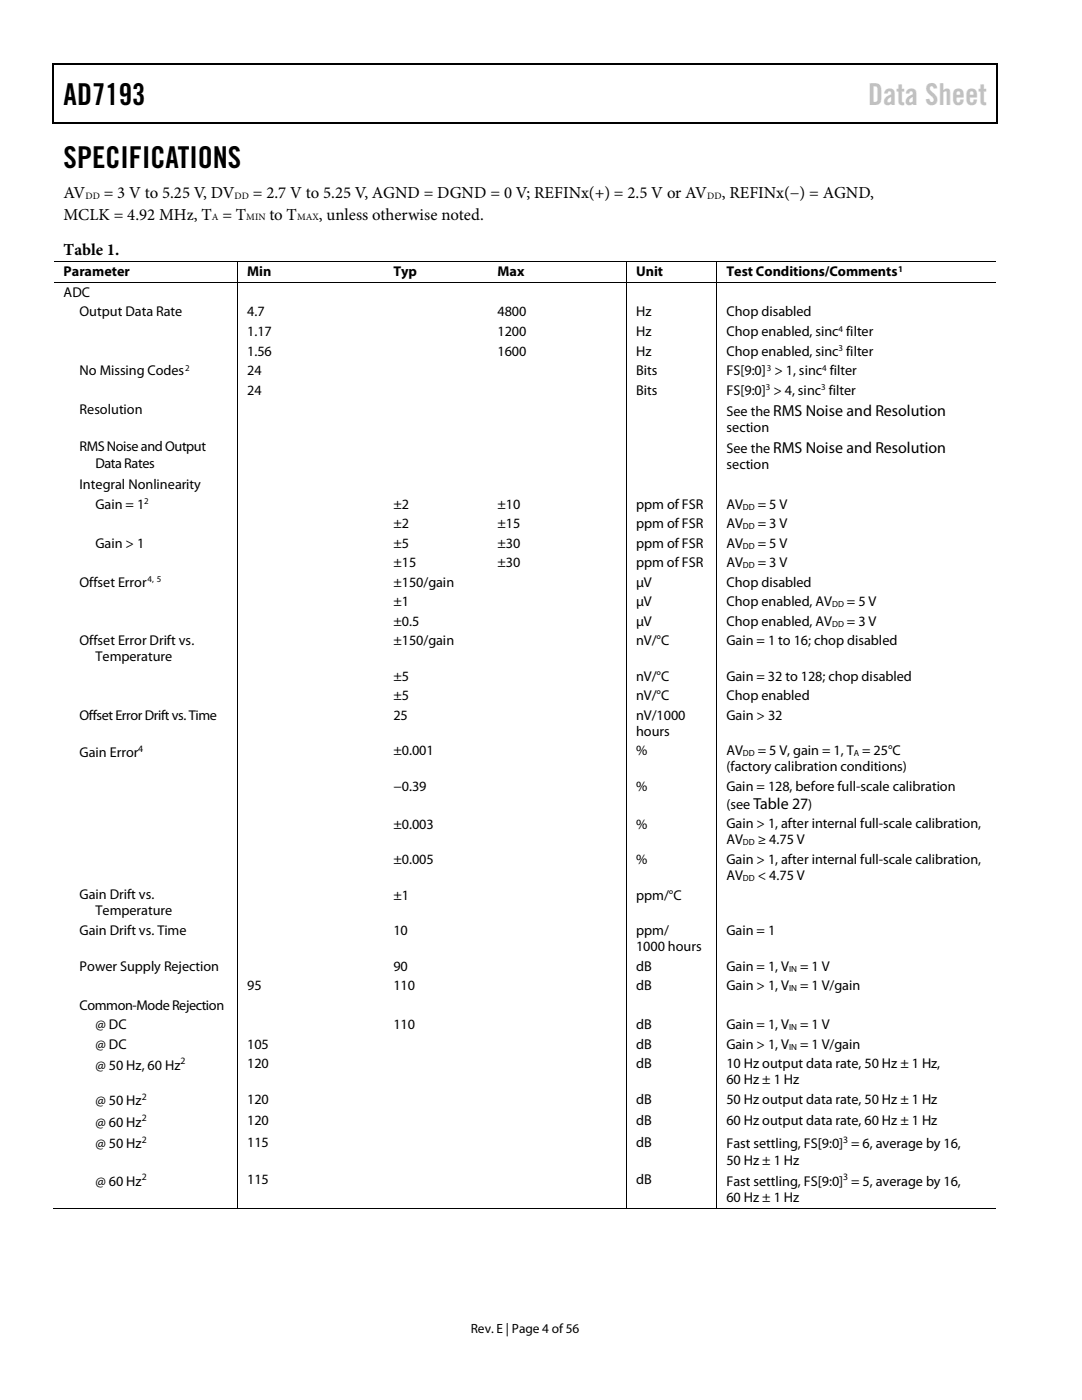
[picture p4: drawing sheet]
<svg xmlns="http://www.w3.org/2000/svg" width="216mm" height="279mm" viewBox="0 0 216 279" stroke-linecap="round" stroke-linejoin="round" font-family="sans-serif">
<defs><g id="words">
<g font-size="6">
<text x="12.7" y="20.9">AD7193</text>
<text x="12.7" y="33.6">SPECIFICATIONS</text>
</g>
<text font-size="6" fill="#c1c1c1" x="173.2" y="20.9">Data Sheet</text>
<g font-size="3.3">
<text x="12.7" y="39.5">AV</text>
<text x="20.7" y="39.5">= 3 V to 5.25 V, DV</text>
<text x="50.5" y="39.5">= 2.7 V to 5.25 V, AGND = DGND = 0 V; REFINx(+) = 2.5 V or AV</text>
<text x="144" y="39.5">, REFINx(−) = AGND,</text>
<text x="12.7" y="43.8">MCLK = 4.92 MHz, T = T</text>
<text x="53.8" y="43.8">to T</text>
<text x="63.6" y="43.8">, unless otherwise noted.</text>
<text x="12.7" y="50.9">Table 1.</text>
</g>
<g font-size="2.8">
<text x="12.7" y="55.2">Parameter</text>
<text x="12.7" y="59.3">ADC</text>
<text x="49.3" y="55.2">Min</text>
<text x="78.5" y="55.2">Typ</text>
<text x="99.3" y="55.2">Max</text>
<text x="126.9" y="55.2">Unit</text>
<text x="145" y="55.2">Test Conditions/Comments</text>
<text x="15.9" y="63.2">Output Data Rate</text>
<text x="49.3" y="63.2">4.7</text>
<text x="99.3" y="63.2">4800</text>
<text x="126.9" y="63.2">Hz</text>
<text x="144.9" y="63.2">Chop disabled</text>
<text x="49.3" y="71">1.56</text>
<text x="49.3" y="67.1">1.17</text>
<text x="99.3" y="71">1600</text>
<text x="99.3" y="67.1">1200</text>
<text x="126.9" y="71">Hz</text>
<text x="126.9" y="67.1">Hz</text>
<text x="144.9" y="71">Chop enabled, sinc filter</text>
<text x="144.9" y="67.1">Chop enabled, sinc filter</text>
<text x="15.9" y="74.8">No Missing Codes</text>
<text x="49.3" y="74.8">24</text>
<text x="126.9" y="74.8">Bits</text>
<text x="145" y="74.8">FS[9:0] &gt; 1, sinc filter</text>
<text x="15.9" y="82.6">Resolution</text>
<text x="49.3" y="78.7">24</text>
<text x="126.9" y="78.7">Bits</text>
<text x="144.9" y="82.9">See the RMS Noise and Resolution</text>
<text x="145" y="78.7">FS[9:0] &gt; 4, sinc filter</text>
<text x="144.9" y="86.2">section</text>
<text x="15.9" y="90.1">RMS Noise and Output</text>
<text x="19" y="93.3">Data Rates</text>
<text x="144.9" y="90.4">See the RMS Noise and Resolution</text>
<text x="144.9" y="93.7">section</text>
<text x="15.9" y="97.6">Integral Nonlinearity</text>
<text x="19" y="101.5">Gain = 1</text>
<text x="78.5" y="101.5">±2</text>
<text x="99.3" y="101.5">±10</text>
<text x="126.9" y="101.5">ppm of FSR</text>
<text x="144.9" y="101.5">AV</text>
<text x="151.2" y="101.5">= 5 V</text>
<text x="78.5" y="105.4">±2</text>
<text x="99.3" y="105.4">±15</text>
<text x="126.9" y="105.4">ppm of FSR</text>
<text x="144.9" y="105.4">AV</text>
<text x="151.2" y="105.4">= 3 V</text>
<text x="19" y="109.3">Gain &gt; 1</text>
<text x="78.5" y="113.2">±15</text>
<text x="78.5" y="109.3">±5</text>
<text x="99.3" y="113.2">±30</text>
<text x="99.3" y="109.3">±30</text>
<text x="126.9" y="113.2">ppm of FSR</text>
<text x="126.9" y="109.3">ppm of FSR</text>
<text x="144.9" y="113.2">AV</text>
<text x="144.9" y="109.3">AV</text>
<text x="151.2" y="109.3">= 5 V</text>
<text x="151.2" y="113.2">= 3 V</text>
<text x="15.9" y="117.1">Offset Error</text>
<text x="78.5" y="117.1">±150/gain</text>
<text x="126.9" y="117.1">µV</text>
<text x="145" y="117.1">Chop disabled</text>
<text x="78.5" y="121">±1</text>
<text x="78.5" y="124.9">±0.5</text>
<text x="126.9" y="121">µV</text>
<text x="126.9" y="124.9">µV</text>
<text x="144.9" y="121">Chop enabled, AV</text>
<text x="144.9" y="124.9">Chop enabled, AV</text>
<text x="169" y="121">= 5 V</text>
<text x="169" y="124.9">= 3 V</text>
<text x="15.9" y="128.7">Offset Error Drift vs.</text>
<text x="19" y="132">Temperature</text>
<text x="78.5" y="128.8">±150/gain</text>
<text x="126.9" y="128.8">nV/°C</text>
<text x="144.9" y="128.8">Gain = 1 to 16; chop disabled</text>
<text x="78.5" y="135.9">±5</text>
<text x="126.9" y="135.9">nV/°C</text>
<text x="144.9" y="135.9">Gain = 32 to 128; chop disabled</text>
<text x="15.9" y="143.7">Offset Error Drift vs. Time</text>
<text x="78.5" y="139.8">±5</text>
<text x="78.5" y="143.7">25</text>
<text x="126.9" y="139.8">nV/°C</text>
<text x="126.9" y="143.6">nV/1000</text>
<text x="144.9" y="139.8">Chop enabled</text>
<text x="144.9" y="143.7">Gain &gt; 32</text>
<text x="126.9" y="146.9">hours</text>
<text x="15.9" y="151">Gain Error</text>
<text x="78.5" y="150.8">±0.001</text>
<text x="126.9" y="150.8">%</text>
<text x="144.9" y="150.7">AV</text>
<text x="145" y="153.9">(factory calibration conditions)</text>
<text x="151.2" y="150.7">= 5 V, gain = 1, T = 25°C</text>
<text x="78.5" y="157.9">−0.39</text>
<text x="126.9" y="157.9">%</text>
<text x="144.9" y="161.4">(see Table 27)</text>
<text x="144.9" y="157.8">Gain = 128, before full-scale calibration</text>
<text x="78.5" y="165.4">±0.003</text>
<text x="126.9" y="165.4">%</text>
<text x="145" y="165.3">Gain &gt; 1, after internal full-scale calibration,</text>
<text x="78.5" y="172.4">±0.005</text>
<text x="126.9" y="172.4">%</text>
<text x="145" y="168.5">AV</text>
<text x="145" y="172.4">Gain &gt; 1, after internal full-scale calibration,</text>
<text x="151.2" y="168.5">≥ 4.75 V</text>
<text x="15.9" y="179.5">Gain Drift vs.</text>
<text x="78.5" y="179.5">±1</text>
<text x="126.9" y="179.5">ppm/°C</text>
<text x="145" y="175.6">AV</text>
<text x="151.2" y="175.6">&lt; 4.75 V</text>
<text x="19" y="182.7">Temperature</text>
<text x="15.9" y="186.6">Gain Drift vs. Time</text>
<text x="78.5" y="186.6">10</text>
<text x="126.9" y="186.6">ppm/</text>
<text x="126.9" y="189.8">1000 hours</text>
<text x="144.9" y="186.6">Gain = 1</text>
<text x="15.9" y="193.7">Power Supply Rejection</text>
<text x="49.3" y="197.6">95</text>
<text x="78.5" y="193.7">90</text>
<text x="78.5" y="197.6">110</text>
<text x="126.9" y="193.7">dB</text>
<text x="126.9" y="197.6">dB</text>
<text x="144.9" y="193.7">Gain = 1, V</text>
<text x="144.9" y="197.6">Gain &gt; 1, V</text>
<text x="159.6" y="193.7">= 1 V</text>
<text x="159.6" y="197.6">= 1 V/gain</text>
<text x="15.9" y="201.5">Common-Mode Rejection</text>
<text x="19" y="205.4">@ DC</text>
<text x="19" y="209.3">@ DC</text>
<text x="49.3" y="209.3">105</text>
<text x="78.5" y="205.4">110</text>
<text x="126.9" y="209.3">dB</text>
<text x="126.9" y="205.4">dB</text>
<text x="144.9" y="209.3">Gain &gt; 1, V</text>
<text x="144.9" y="205.4">Gain = 1, V</text>
<text x="159.6" y="205.4">= 1 V</text>
<text x="159.6" y="209.3">= 1 V/gain</text>
<text x="19" y="213.5">@ 50 Hz, 60 Hz</text>
<text x="49.3" y="213.2">120</text>
<text x="126.9" y="213.2">dB</text>
<text x="144.9" y="213.1">10 Hz output data rate, 50 Hz ± 1 Hz,</text>
<text x="19" y="220.6">@ 50 Hz</text>
<text x="49.3" y="220.3">120</text>
<text x="126.9" y="220.3">dB</text>
<text x="144.9" y="216.4">60 Hz ± 1 Hz</text>
<text x="144.9" y="220.3">50 Hz output data rate, 50 Hz ± 1 Hz</text>
<text x="19" y="224.9">@ 60 Hz</text>
<text x="49.3" y="224.6">120</text>
<text x="126.9" y="224.6">dB</text>
<text x="144.9" y="224.6">60 Hz output data rate, 60 Hz ± 1 Hz</text>
<text x="19" y="229.2">@ 50 Hz</text>
<text x="49.3" y="228.9">115</text>
<text x="126.9" y="228.9">dB</text>
<text x="144.9" y="229.2">Fast settling, FS[9:0] = 6, average by 16,</text>
<text x="144.9" y="232.5">50 Hz ± 1 Hz</text>
<text x="19" y="236.6">@ 60 Hz</text>
<text x="49.3" y="236.3">115</text>
<text x="126.9" y="236.3">dB</text>
<text x="144.9" y="236.6">Fast settling, FS[9:0] = 5, average by 16,</text>
<text x="144.9" y="239.9">60 Hz ± 1 Hz</text>
</g>
<text font-size="2.7" x="93.9" y="266">Rev. E | Page 4 of56</text>
<g font-size="1.9">
<text x="17.1" y="39.7">DD</text>
<text x="46.8" y="39.7">DD</text>
<text x="141.1" y="39.7">DD</text>
<text x="42.2" y="44">A</text>
<text x="49.1" y="44">MIN</text>
<text x="59.3" y="44">MAX</text>
<text x="27.6" y="150">4</text>
<text x="36" y="212.4">2</text>
<text x="28.3" y="219.5">2</text>
<text x="28.3" y="223.8">2</text>
<text x="28.3" y="228.1">2</text>
<text x="168.3" y="228.1">3</text>
<text x="28.3" y="235.6">2</text>
<text x="168.3" y="235.6">3</text>
</g>
<g font-size="1.8">
<text x="179.2" y="54.3">1</text>
<text x="167.3" y="66.2">4</text>
<text x="167.3" y="70.1">3</text>
<text x="37" y="74">2</text>
<text x="152.8" y="77.9">3</text>
<text x="153" y="74">3</text>
<text x="163.8" y="77.9">3</text>
<text x="164" y="74">4</text>
<text x="28.8" y="100.6">2</text>
<text x="148.3" y="101.7">DD</text>
<text x="148.3" y="105.6">DD</text>
<text x="148.3" y="109.5">DD</text>
<text x="148.3" y="113.4">DD</text>
<text x="29.4" y="116.2">4, 5</text>
<text x="166" y="121.2">DD</text>
<text x="166" y="125.1">DD</text>
<text x="148.3" y="150.9">DD</text>
<text x="170.3" y="150.9">A</text>
<text x="148.3" y="168.7">DD</text>
<text x="148.3" y="175.8">DD</text>
<text x="157.4" y="193.9">IN</text>
<text x="157.4" y="197.8">IN</text>
<text x="157.4" y="205.6">IN</text>
<text x="157.4" y="209.5">IN</text>
</g>
</g></defs>
<g fill="#000">
<path d="M10.5 12.7h.3v1h-.3zM10.5 12.7h.3v.3h-.3zM133.3 12.7h.3v.3h-.3zM198.8 12.7h.2v1h-.2zM198.8 12.7h.2v.3h-.2zM10.5 24.4h.3v.2h-.3zM133.1 24.4h.2v.2h-.2zM198.8 24.4h.2v.2h-.2zM47.3 52.1h.2v.2h-.2zM47.3 56.2h.2v.2h-.2zM76.6 52.1h.2v.2h-.2zM76.6 56.2h.2v.2h-.2z"/>
<path d="M97.4 52.1h.1v.2h-.1zM97.4 56.2h.1v.2h-.1zM124.9 52.1h.2v.2h-.2zM124.9 56.2h.2v.2h-.2zM143 52.1h.1v.2h-.1zM143 56.2h.1v.2h-.1zM47.3 241h.2v.2h-.2zM76.3 241h.2v.2h-.2zM97.1 241h.2v.2h-.2zM124.9 241h.2v.2h-.2zM143 241h.1v.2h-.1z"/>
</g>
<path d="M10.7 13.7v10.7M10.8 12.8h122.5M133.6 12.8h65.2M198.9 13.7v10.7M10.8 24.5h188" fill="none" stroke="#000" stroke-width=".25"/>
<g fill="none" stroke="#000" stroke-width=".2">
<path d="M10.8 52.2h36.5M10.8 56.3h36.5M47.4 52.3v3.9M47.4 56.4v184.6M47.5 52.2h29.1M47.5 56.3h29.1M76.8 52.2h20.6M76.8 56.3h20.6M97.5 52.2h27.4M97.5 56.3h27.4M125 52.3v3.9M125 56.4v184.6"/>
<path d="M125.1 52.2h17.9M125.1 56.3h17.9M143 52.3v3.9M143 56.4v184.6M143.1 52.2h55.7M143.1 56.3h55.7M10.5 241.1h36.8M47.5 241.1h77.4M125.1 241.1h17.9M143.1 241.1h55.7"/>
</g>
<use href="#words"/>
</svg>
